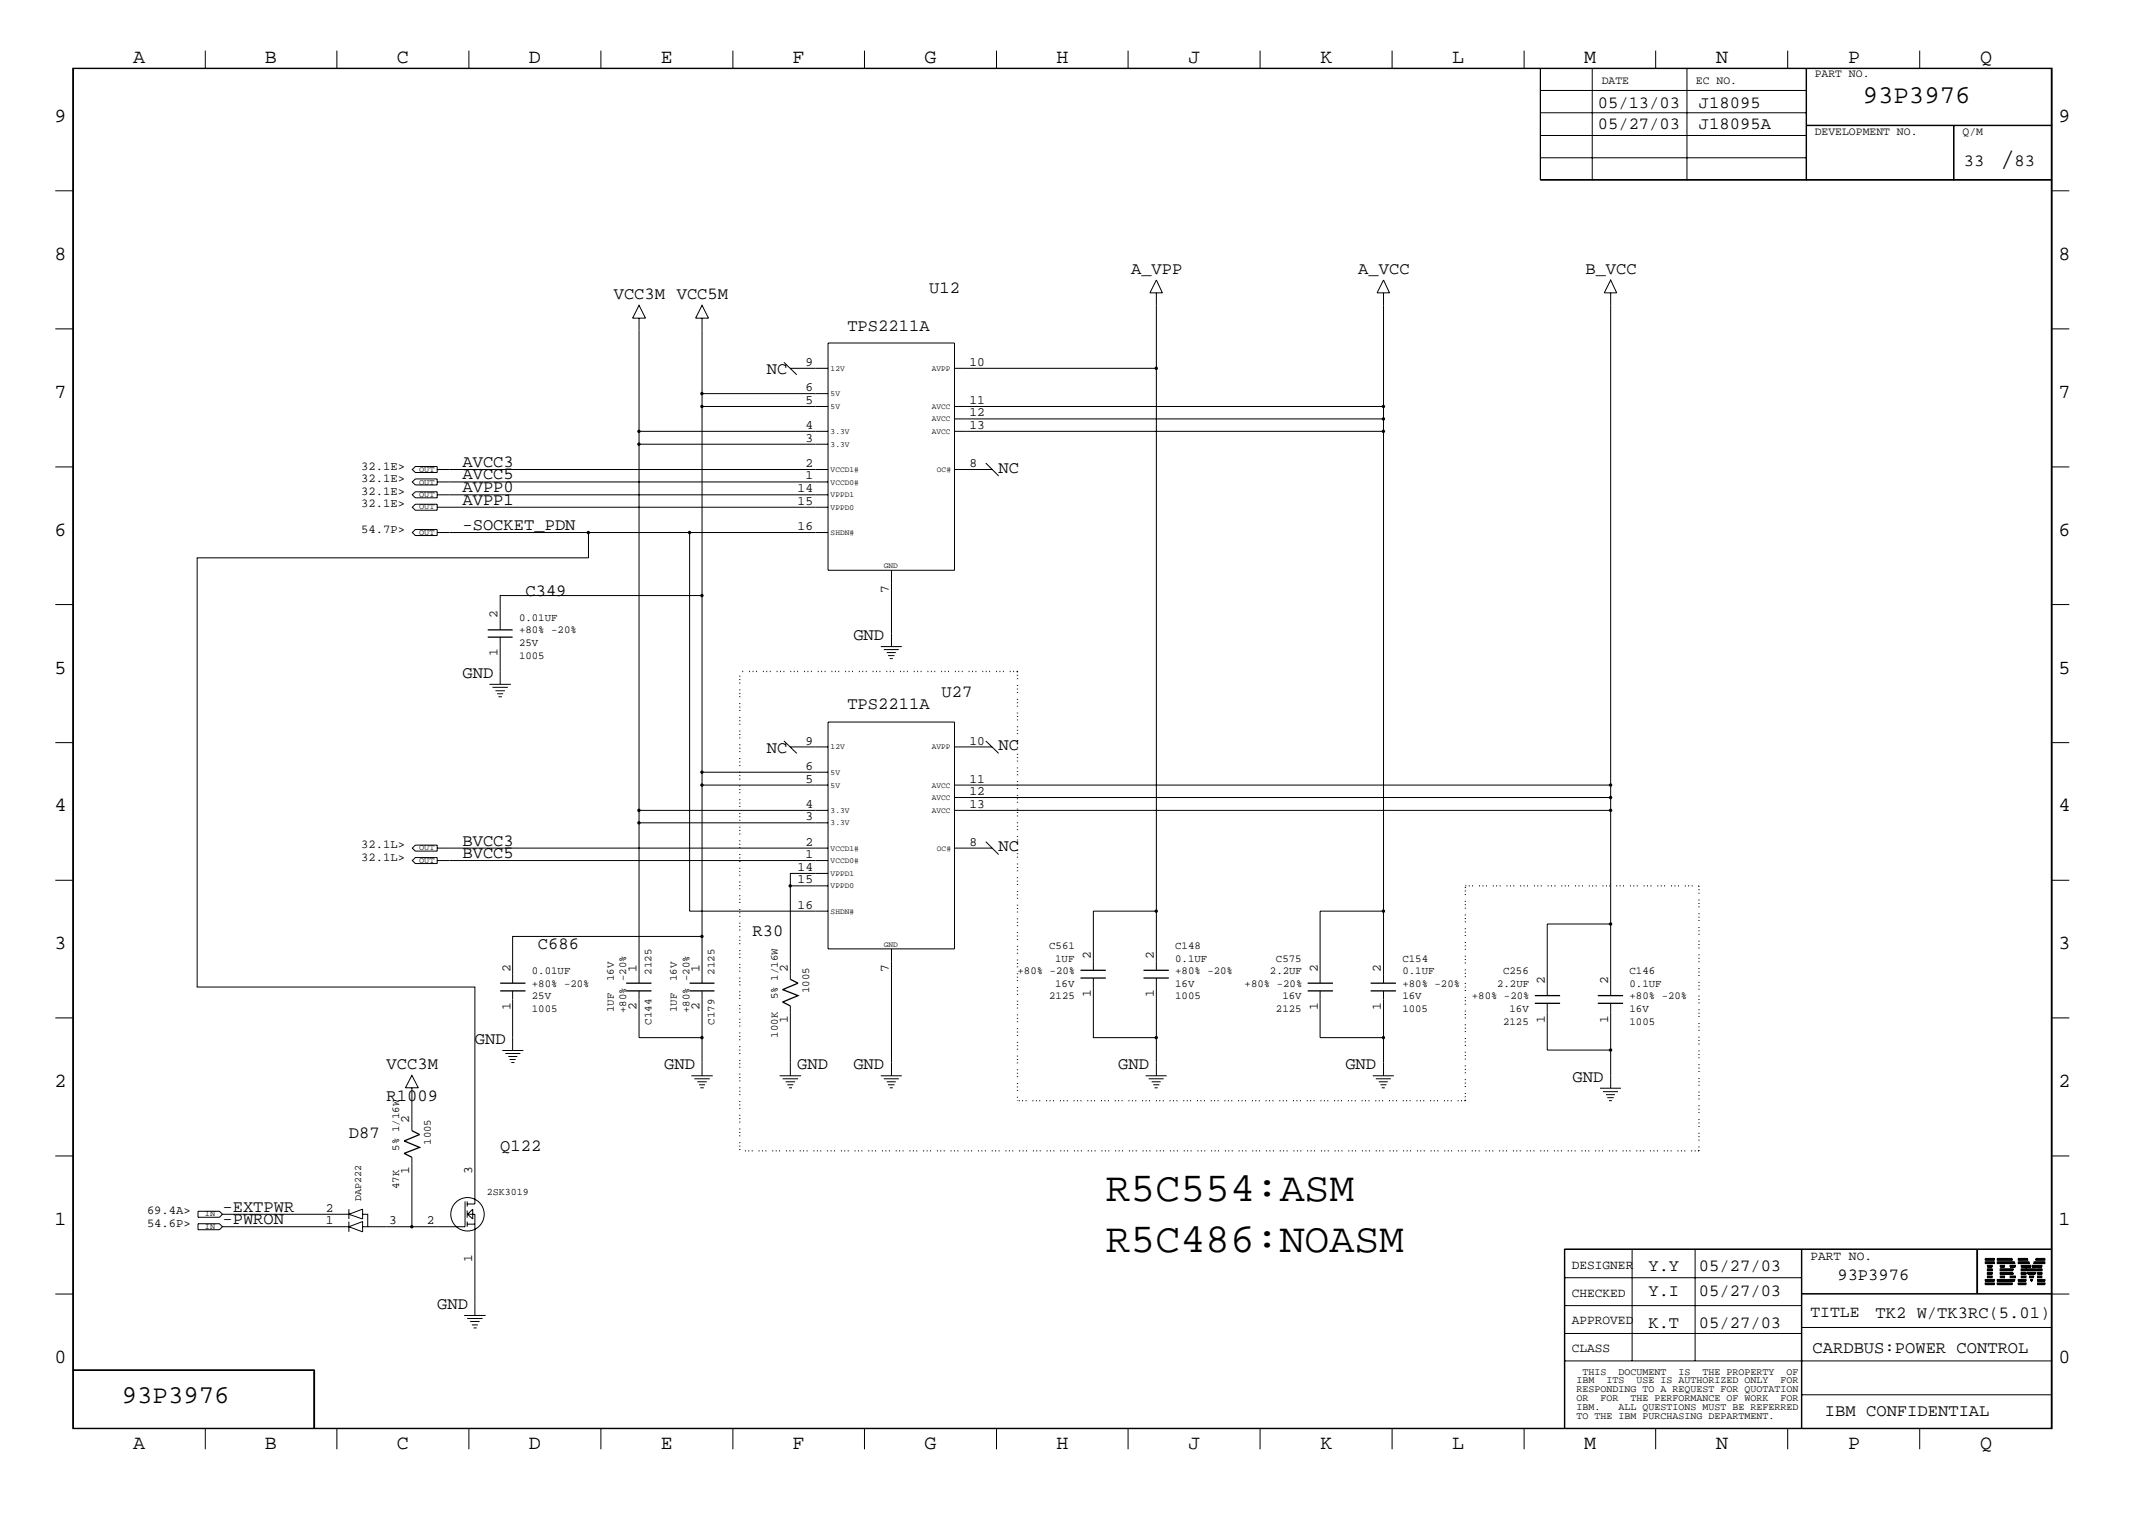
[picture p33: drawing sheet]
<svg xmlns="http://www.w3.org/2000/svg" width="423mm" height="299mm" viewBox="0 0 423 299" stroke-linecap="round" stroke-linejoin="round" font-family="sans-serif">
<defs><g id="words">
<g font-size="8.2">
<text x="218.4" y="237.2">R5C554:ASM</text>
<text x="218.4" y="247.2">R5C486:NOASM</text>
</g>
<text font-size="5.2" x="395.1" y="32.9">/</text>
<g font-size="5.1">
<text x="368" y="20.4">93P3976</text>
<text x="24" y="277.1">93P3976</text>
</g>
<g font-size="4">
<text x="26.3" y="12.4">A</text>
<text x="52.3" y="12.4">B</text>
<text x="78.4" y="12.4">C</text>
<text x="104.5" y="12.4">D</text>
<text x="130.6" y="12.4">E</text>
<text x="156.5" y="12.4">F</text>
<text x="182.6" y="12.4">G</text>
<text x="208.7" y="12.4">H</text>
<text x="234.8" y="12.4">J</text>
<text x="260.9" y="12.4">K</text>
<text x="286.9" y="12.4">L</text>
<text x="312.9" y="12.4">M</text>
<text x="339" y="12.4">N</text>
<text x="365.1" y="12.4">P</text>
<text x="391.2" y="12.4">Q</text>
<text x="10.8" y="24.1">9</text>
<text x="406.7" y="24.1">9</text>
<text x="10.8" y="51.3">8</text>
<text x="406.7" y="51.3">8</text>
<text x="10.8" y="78.6">7</text>
<text x="406.7" y="78.6">7</text>
<text x="10.8" y="105.8">6</text>
<text x="406.7" y="105.8">6</text>
<text x="10.8" y="133">5</text>
<text x="406.7" y="133">5</text>
<text x="10.8" y="160.2">4</text>
<text x="406.7" y="160.2">4</text>
<text x="10.8" y="187.4">3</text>
<text x="406.7" y="187.4">3</text>
<text x="10.8" y="214.6">2</text>
<text x="406.7" y="214.6">2</text>
<text x="10.8" y="241.9">1</text>
<text x="406.7" y="241.9">1</text>
<text x="10.8" y="269.1">0</text>
<text x="406.7" y="269.1">0</text>
<text x="26.3" y="286.2">A</text>
<text x="52.3" y="286.2">B</text>
<text x="78.4" y="286.2">C</text>
<text x="104.5" y="286.2">D</text>
<text x="130.6" y="286.2">E</text>
<text x="156.5" y="286.2">F</text>
<text x="182.6" y="286.2">G</text>
<text x="208.7" y="286.2">H</text>
<text x="234.8" y="286.2">J</text>
<text x="260.9" y="286.2">K</text>
<text x="286.9" y="286.2">L</text>
<text x="312.9" y="286.2">M</text>
<text x="339" y="286.2">N</text>
<text x="365.1" y="286.2">P</text>
<text x="391.2" y="286.2">Q</text>
</g>
<g font-size="3.4">
<text x="315.6" y="21.4">05/13/03</text>
<text x="335.6" y="21.4">J18095</text>
<text x="315.6" y="25.4">05/27/03</text>
<text x="335.6" y="25.4">J18095A</text>
<text x="387.9" y="32.9">33</text>
<text x="397.9" y="32.9">83</text>
<text x="121.2" y="59">VCC3M VCC5M</text>
<text x="183.6" y="57.8">U12</text>
<text x="223.4" y="54.1">A_VPP</text>
<text x="268.3" y="54.1">A_VCC</text>
<text x="313.2" y="54.1">B_VCC</text>
<text x="167.4" y="65.3">TPS2211A</text>
<text x="151.5" y="73.9">NC</text>
<text x="91.4" y="92.2">AVCC3</text>
<text x="91.4" y="94.7">AVCC5</text>
<text x="197.3" y="93.3">NC</text>
<text x="91.4" y="99.7">AVPP1</text>
<text x="91.4" y="97.2">AVPP0</text>
<text x="91.4" y="104.6">-SOCKET_PDN</text>
<text x="103.8" y="117.6">C349</text>
<text x="168.6" y="126.3">GND</text>
<text x="91.4" y="133.9">GND</text>
<text x="186" y="137.6">U27</text>
<text x="167.4" y="140">TPS2211A</text>
<text x="151.5" y="148.8">NC</text>
<text x="197.3" y="148.1">NC</text>
<text x="91.4" y="167">BVCC3</text>
<text x="91.4" y="169.4">BVCC5</text>
<text x="197.3" y="168.1">NC</text>
<text x="148.7" y="184.9">R30</text>
<text x="106.3" y="187.4">C686</text>
<text x="93.8" y="206.1">GND</text>
<text x="76.4" y="211.1">VCC3M</text>
<text x="131.2" y="211.1">GND</text>
<text x="157.5" y="211.1">GND</text>
<text x="168.6" y="211.1">GND</text>
<text x="220.9" y="211.1">GND</text>
<text x="265.8" y="211.1">GND</text>
<text x="310.6" y="213.6">GND</text>
<text x="76.4" y="217.3">R1009</text>
<text x="68.9" y="224.8">D87</text>
<text x="98.8" y="227.2">Q122</text>
<text x="43.9" y="239.3">-EXTPWR</text>
<text x="43.9" y="241.7">-PWRON</text>
<text x="325.6" y="251">Y.Y</text>
<text x="335.6" y="251">05/27/03</text>
<text x="325.6" y="255.9">Y.I</text>
<text x="335.6" y="255.9">05/27/03</text>
<text x="363" y="252.7">93P3976</text>
<text x="86.4" y="258.4">GND</text>
<text x="325.6" y="262.2">K.T</text>
<text x="335.6" y="262.2">05/27/03</text>
<text x="370.5" y="260.2">TK2 W/TK3RC(5.01)</text>
<text x="358.1" y="267.1">CARDBUS:POWER CONTROL</text>
<text x="360.5" y="279.7">IBM CONFIDENTIAL</text>
</g>
<text font-size="3.2" x="357.6" y="260">TITLE</text>
<g font-size="2.5">
<text x="159.1" y="77.2">6</text>
<text x="159.1" y="72.2">9</text>
<text x="191.5" y="72.2">10</text>
<text x="159.1" y="79.8">5</text>
<text x="191.5" y="79.8">11</text>
<text x="191.5" y="82.2">12</text>
<text x="159.1" y="87.2">3</text>
<text x="159.1" y="84.8">4</text>
<text x="191.5" y="84.8">13</text>
<text x="159.1" y="94.7">1</text>
<text x="159.1" y="92.2">2</text>
<text x="191.5" y="92.2">8</text>
<text x="157.6" y="97.2">14</text>
<text x="157.6" y="99.7">15</text>
<text x="157.6" y="104.6">16</text>
<text x="175.6" y="117.2" transform="rotate(-90 175.6 117.2)">7</text>
<text x="98.3" y="122.1" transform="rotate(-90 98.3 122.1)">2</text>
<text x="98.3" y="129.6" transform="rotate(-90 98.3 129.6)">1</text>
<text x="159.1" y="147.1">9</text>
<text x="191.5" y="147.1">10</text>
<text x="159.1" y="154.5">5</text>
<text x="159.1" y="152">6</text>
<text x="191.5" y="154.5">11</text>
<text x="159.1" y="162">3</text>
<text x="159.1" y="159.5">4</text>
<text x="191.5" y="157">12</text>
<text x="191.5" y="159.5">13</text>
<text x="159.1" y="167">2</text>
<text x="191.5" y="167">8</text>
<text x="157.6" y="172">14</text>
<text x="159.1" y="169.4">1</text>
<text x="157.6" y="174.4">15</text>
<text x="157.6" y="179.4">16</text>
<text x="100.8" y="191.9" transform="rotate(-90 100.8 191.9)">2</text>
<text x="125.7" y="191.9" transform="rotate(-90 125.7 191.9)">1</text>
<text x="138.2" y="191.9" transform="rotate(-90 138.2 191.9)">1</text>
<text x="155.6" y="191.9" transform="rotate(-90 155.6 191.9)">2</text>
<text x="175.6" y="191.9" transform="rotate(-90 175.6 191.9)">7</text>
<text x="215.5" y="189.4" transform="rotate(-90 215.5 189.4)">2</text>
<text x="227.9" y="189.4" transform="rotate(-90 227.9 189.4)">2</text>
<text x="260.3" y="191.9" transform="rotate(-90 260.3 191.9)">2</text>
<text x="272.8" y="191.9" transform="rotate(-90 272.8 191.9)">2</text>
<text x="215.5" y="196.9" transform="rotate(-90 215.5 196.9)">1</text>
<text x="227.9" y="196.9" transform="rotate(-90 227.9 196.9)">1</text>
<text x="305.1" y="194.4" transform="rotate(-90 305.1 194.4)">2</text>
<text x="317.7" y="194.4" transform="rotate(-90 317.7 194.4)">2</text>
<text x="100.8" y="199.4" transform="rotate(-90 100.8 199.4)">1</text>
<text x="125.7" y="199.4" transform="rotate(-90 125.7 199.4)">2</text>
<text x="138.2" y="199.4" transform="rotate(-90 138.2 199.4)">2</text>
<text x="155.6" y="201.9" transform="rotate(-90 155.6 201.9)">1</text>
<text x="260.3" y="199.4" transform="rotate(-90 260.3 199.4)">1</text>
<text x="272.8" y="199.4" transform="rotate(-90 272.8 199.4)">1</text>
<text x="305.1" y="201.9" transform="rotate(-90 305.1 201.9)">1</text>
<text x="317.7" y="201.9" transform="rotate(-90 317.7 201.9)">1</text>
<text x="80.9" y="221.8" transform="rotate(-90 80.9 221.8)">2</text>
<text x="80.9" y="231.8" transform="rotate(-90 80.9 231.8)">1</text>
<text x="93.3" y="231.7" transform="rotate(-90 93.3 231.7)">3</text>
<text x="64.3" y="239.3">2</text>
<text x="64.3" y="241.7">1</text>
<text x="76.9" y="241.7">3</text>
<text x="84.3" y="241.7">2</text>
<text x="93.3" y="249.3" transform="rotate(-90 93.3 249.3)">1</text>
<text x="310.5" y="250.5">DESIGNER</text>
<text x="357.6" y="248.8">PART NO.</text>
<text x="310.5" y="256">CHECKED</text>
<text x="310.5" y="261.5">APPROVED</text>
<text x="310.5" y="267">CLASS</text>
</g>
<g font-size="2.4">
<text x="71.4" y="92.7">32.1E&gt;</text>
<text x="71.4" y="95.2">32.1E&gt;</text>
<text x="71.4" y="100.2">32.1E&gt;</text>
<text x="71.4" y="97.7">32.1E&gt;</text>
<text x="71.4" y="105.2">54.7P&gt;</text>
<text x="71.4" y="167.5">32.1L&gt;</text>
<text x="71.4" y="169.9">32.1L&gt;</text>
<text x="29" y="239.8">69.4A&gt;</text>
<text x="29" y="242.2">54.6P&gt;</text>
</g>
<g font-size="2.3">
<text x="316.4" y="16.7">DATE</text>
<text x="335" y="16.7">EC NO.</text>
<text x="358.5" y="15.2">PART NO.</text>
<text x="358.5" y="26.6">DEVELOPMENT NO.</text>
<text x="387.7" y="26.6">Q/M</text>
</g>
<g font-size="2.1">
<text x="102.5" y="125.1">+80% -20%</text>
<text x="102.5" y="122.6">0.01UF</text>
<text x="102.5" y="127.6">25V</text>
<text x="102.5" y="130">1005</text>
<text x="207.3" y="187.4">C561</text>
<text x="208.4" y="189.9">1UF</text>
<text x="232.2" y="189.9">0.1UF</text>
<text x="232.2" y="187.4">C148</text>
<text x="252.1" y="189.9">C575</text>
<text x="277" y="189.9">C154</text>
<text x="105.1" y="197.4">25V</text>
<text x="105.1" y="194.9">+80% -20%</text>
<text x="105.1" y="192.4">0.01UF</text>
<text x="121.2" y="193.7" transform="rotate(-90 121.2 193.7)">16V</text>
<text x="128.7" y="192.4" transform="rotate(-90 128.7 192.4)">2125</text>
<text x="133.7" y="193.7" transform="rotate(-90 133.7 193.7)">16V</text>
<text x="141.1" y="192.4" transform="rotate(-90 141.1 192.4)">2125</text>
<text x="153.7" y="197.4" transform="rotate(-90 153.7 197.4)">5% 1/16W</text>
<text x="159.9" y="196.1" transform="rotate(-90 159.9 196.1)">1005</text>
<text x="201" y="192.4">+80% -20%</text>
<text x="207.3" y="197.4">2125</text>
<text x="208.4" y="194.9">16V</text>
<text x="232.2" y="197.4">1005</text>
<text x="232.2" y="194.9">16V</text>
<text x="232.2" y="192.4">+80% -20%</text>
<text x="245.9" y="194.9">+80% -20%</text>
<text x="250.9" y="192.4">2.2UF</text>
<text x="253.3" y="197.4">16V</text>
<text x="277" y="197.4">16V</text>
<text x="277" y="194.9">+80% -20%</text>
<text x="277" y="192.4">0.1UF</text>
<text x="290.7" y="197.4">+80% -20%</text>
<text x="295.7" y="194.9">2.2UF</text>
<text x="296.9" y="192.4">C256</text>
<text x="321.9" y="197.4">+80% -20%</text>
<text x="321.9" y="194.9">0.1UF</text>
<text x="321.9" y="192.4">C146</text>
<text x="105.1" y="199.9">1005</text>
<text x="121.2" y="199.9" transform="rotate(-90 121.2 199.9)">1UF</text>
<text x="123.7" y="200.1" transform="rotate(-90 123.7 200.1)">+80% -20%</text>
<text x="128.7" y="202.4" transform="rotate(-90 128.7 202.4)">C144</text>
<text x="133.7" y="199.9" transform="rotate(-90 133.7 199.9)">1UF</text>
<text x="136.2" y="200.1" transform="rotate(-90 136.2 200.1)">+80% -20%</text>
<text x="141.1" y="202.4" transform="rotate(-90 141.1 202.4)">C179</text>
<text x="252.1" y="199.9">2125</text>
<text x="277" y="199.9">1005</text>
<text x="296.9" y="202.4">2125</text>
<text x="298.2" y="199.9">16V</text>
<text x="321.9" y="202.4">1005</text>
<text x="321.9" y="199.9">16V</text>
<text x="153.7" y="204.9" transform="rotate(-90 153.7 204.9)">100K</text>
<text x="78.8" y="227.2" transform="rotate(-90 78.8 227.2)">5% 1/16W</text>
<text x="85.1" y="226.1" transform="rotate(-90 85.1 226.1)">1005</text>
<text x="78.8" y="234.8" transform="rotate(-90 78.8 234.8)">47K</text>
</g>
<g font-size="2">
<text x="71.4" y="237.2" transform="rotate(-90 71.4 237.2)">DAP222</text>
<text x="96.2" y="236">2SK3019</text>
<text x="311.4" y="273.1">IBM</text>
<text x="311.4" y="274.9">RESPONDING TO A REQUEST FOR QUOTATION</text>
<text x="312.6" y="271.4">THIS</text>
<text x="317.3" y="273.1">ITS</text>
<text x="319.7" y="271.4">DOCUMENT</text>
<text x="323.3" y="273.1">USE IS AUTHORIZED ONLY</text>
<text x="331.6" y="271.4">IS</text>
<text x="336.3" y="271.4">THE PROPERTY</text>
<text x="351.7" y="273.1">FOR</text>
<text x="352.9" y="271.4">OF</text>
<text x="311.4" y="276.7">OR</text>
<text x="311.4" y="278.5">IBM.</text>
<text x="311.4" y="280.2">TO THE IBM PURCHASING DEPARTMENT.</text>
<text x="316.1" y="276.7">FOR</text>
<text x="319.7" y="278.5">ALL QUESTIONS MUST BE REFERRED</text>
<text x="322.1" y="276.7">THE PERFORMANCE OF WORK</text>
<text x="351.7" y="276.7">FOR</text>
</g>
<g font-size="1.7">
<text x="82.8" y="95.7">OUT</text>
<text x="82.8" y="93.1">OUT</text>
<text x="82.8" y="98.1">OUT</text>
<text x="82.8" y="100.6">OUT</text>
<text x="82.8" y="105.6">OUT</text>
<text x="82.8" y="167.9">OUT</text>
<text x="82.8" y="170.4">OUT</text>
<text x="40.5" y="240.1">IN</text>
<text x="40.5" y="242.7">IN</text>
</g>
<g font-size="1.6">
<text x="164.1" y="73.2">12V</text>
<text x="184.1" y="73.2">AVPP</text>
<text x="164.1" y="78.2">5V</text>
<text x="164.1" y="80.7">5V</text>
<text x="184.1" y="80.7">AVCC</text>
<text x="184.1" y="83.2">AVCC</text>
<text x="164.1" y="85.7">3.3V</text>
<text x="164.1" y="88.2">3.3V</text>
<text x="184.1" y="85.7">AVCC</text>
<text x="164.1" y="93.2">VCCD1#</text>
<text x="164.1" y="95.7">VCCD0#</text>
<text x="185.1" y="93.2">OC#</text>
<text x="164.1" y="98.2">VPPD1</text>
<text x="164.1" y="100.7">VPPD0</text>
<text x="164.1" y="105.7">SHDN#</text>
<text x="174.6" y="112.1">GND</text>
<text x="164.1" y="148">12V</text>
<text x="184.1" y="148">AVPP</text>
<text x="164.1" y="153">5V</text>
<text x="164.1" y="155.5">5V</text>
<text x="184.1" y="155.5">AVCC</text>
<text x="164.1" y="160.5">3.3V</text>
<text x="184.1" y="158">AVCC</text>
<text x="184.1" y="160.5">AVCC</text>
<text x="164.1" y="163">3.3V</text>
<text x="164.1" y="168">VCCD1#</text>
<text x="185.1" y="168">OC#</text>
<text x="164.1" y="170.4">VCCD0#</text>
<text x="164.1" y="173">VPPD1</text>
<text x="164.1" y="175.4">VPPD0</text>
<text x="164.1" y="180.4">SHDN#</text>
<text x="174.6" y="186.9">GND</text>
</g>
</g></defs>
<g fill="none" stroke="#000" stroke-width=".2">
<path d="M14.4 13.5h391v268.6h-391zM14.5 13.5h390.7v268.5h-390.7zM40.6 10v3.5M66.5 10v3.5M92.6 10v3.5M118.7 10v3.5M144.8 10v3.5M170.8 10v3.5M196.8 10v3.5M222.8 10v3.5M248.9 10v3.5M275 10v3.5"/>
<path d="M301.1 10v3.5M304.3 13.5v22.1h101.1M304.3 17.9h52.5M314.5 13.5v22.1M327.1 10v3.5M333.2 13.5v22.1M353.1 10v3.5M356.8 13.5v22.1M356.9 13.5v22.1M379.2 10v3.5M10.9 37.7h3.5M304.3 35.5h101.1"/>
<path d="M304.3 31.2h52.5M304.3 26.8h52.5M304.3 22.3h52.5M356.8 24.8h48.6M356.8 24.7h48.6M385.9 24.8v10.8M386 24.8v10.8M405.4 37.7h3.4M228.4 57.8v122.1M228.4 55.3l1.2 2.5h-2.4zM273.3 57.8v24.9M273.3 55.3l1.2 2.5h-2.5z"/>
<path d="M318.2 55.3l1.2 2.5h-2.5zM318.2 57.8v99.7M10.9 64.9h3.5M126.2 60.3l1.3 2.5h-2.5zM126.2 62.8v131.3M138.7 60.3l1.3 2.5h-2.6zM138.7 62.8v17.5M138.7 77.7h24.9M154.9 71.5l2.5 2.5M156.1 72.7h7.5M163.6 67.7h25v44.9h-25zM188.6 72.7h39.8"/>
<path d="M405.4 64.9h3.4M10.9 92.2h3.5M81.4 92.7l.6-.6h4.4v1.2h-4.4zM81.4 97.7l.6-.6h4.4v1.2h-4.4zM82 94.6h4.4v1.2h-4.4l-.6-.6zM82 99.6h4.4v1.2h-4.4l-.6-.6zM86.4 92.7h77.2M86.4 95.2h77.2M86.4 97.7h77.2M126.2 85.2h37.4M126.2 87.7h37.4M163.6 80.3h-24.9v37.3"/>
<path d="M188.6 85.2h84.7v94.7M188.6 82.7h84.7v2.5M188.6 80.3h84.7M188.6 92.7h7.4M194.7 91.4l2.6 2.6M405.4 92.2h3.4M10.9 119.4h3.5M81.4 105.2l.6-.6h4.4v1.1h-4.4zM86.4 100.2h77.2M86.4 105.2h77.2M116.2 105.2v5h-77.3v84.7h54.9v42.8h-1.5M136.2 105.2v74.7h27.4"/>
<path d="M176.1 112.6v15M405.4 119.4h3.4M96.7 135.1h4.2M97.3 135.7h3M97.9 136.4h1.8M98.2 137h1.2M98.5 137.6h.6M98.8 124.4v-6.8h39.9v34.9M98.8 125.8v9.2M174 127.7h4.1M174.6 128.3h2.9M175.2 128.9h1.8"/>
<path d="M175.4 129.5h1.3M175.8 130h.6M10.9 146.6h3.5M138.7 155v39.1M138.7 155h24.9M154.9 146.3l2.5 2.5M156.1 147.5h7.5M163.6 152.5h-24.9v2.5M163.6 142.6h25v44.8h-25zM188.6 157.5h129.6v2.5M188.6 147.5h7.4M188.6 155h129.6"/>
<path d="M194.7 146.3l2.6 2.5M405.4 146.6h3.4M10.9 173.8h3.5M81.4 167.5l.6-.6h4.4v1.2h-4.4zM81.4 169.9l.6-.6h4.4v1.2h-4.4zM86.4 167.5h77.2M86.4 169.9h77.2M126.2 160h37.4M126.2 162.5h37.4M156.1 174.9h7.5M163.6 172.5h-7.5v20.9M188.6 160h129.6v22.5"/>
<path d="M188.6 167.5h7.4M194.7 166.2l2.6 2.5M273.3 179.9v14.2M273.3 179.9h-12.5v14.2M405.4 173.8h3.4M101.3 195.7v11.6M126.2 195.7v9.2h12.5v7.4M138.7 195.7v9.2M138.7 184.9h-37.4v9.2M156.1 198.6v13.7M176.1 187.4v24.9M216 193.1v11.8h12.4v7.4"/>
<path d="M216 191.6v-11.7h12.4v11.7M228.4 193.1v11.8M260.8 195.7v9.2h12.5v7.4M273.3 195.7v9.2M305.6 196.6v-14.1h12.6v14.1M305.6 198.1v9.2h12.6M318.2 198.1v16.7M10.9 201h3.5M81.4 212.3l1.2 2.5h-2.5zM81.4 214.8v8.5M99.2 207.4h4.2M99.8 208h3"/>
<path d="M100.4 208.6h1.8M100.7 209.2h1.2M101 209.8h.6M136.6 212.4h4.2M137.2 213h3M137.8 213.6h1.8M138.1 214.2h1.2M138.3 214.8h.7M154 212.4h4.2M154.6 213h3M155.2 213.6h1.9M155.5 214.2h1.2"/>
<path d="M155.9 214.8h.6M174 212.4h4.1M174.6 213h2.9M175.2 213.6h1.8M175.4 214.2h1.3M175.8 214.8h.6M226.3 212.4h4.2M226.9 213h3M227.5 213.6h1.8M227.8 214.2h1.2M228.1 214.8h.6M271.2 212.4h4.1"/>
<path d="M271.8 213h2.9M272.4 213.6h1.8M272.7 214.2h1.2M273 214.8h.6M316.1 214.9h4.1M316.7 215.6h2.9M317.2 216.2h1.8M317.5 216.7h1.3M317.8 217.3h.6M405.4 201h3.4M10.9 228.3h3.5M39.1 239.2h4.2l.6 .6-.6 .6h-4.2z"/>
<path d="M43.9 239.8h25M68.9 238.8v1.9M68.9 239.8l2.7-1v1.9zM71.6 239.8h1v2.4M81.4 228.5v13.7M91.9 237.2v5h-20.3M92.3 237.2v1.1M92.3 239v1.5M92.4 239.8h1.4v19.9M93.4 238.8v1.9l-1-.9zM405.4 228.3h3.4M10.9 255.5h3.5"/>
<path d="M39.1 241.6h4.2l.6 .6-.6 .6h-4.2zM43.9 242.2h25M68.9 241.2v2M68.9 242.2l2.7-1v2zM91.7 259.8h4.2M92.3 241.2v1M92.3 241.7h1.5M309 246.7h96.4M309 257.8h46.9M309 252.3h46.9M309.1 246.6v35.4M322.4 246.6v22.1"/>
<path d="M334.9 246.6v22.1M355.9 246.6v35.4M355.9 255.4h49.5M355.9 255.5h52.9M390.5 246.6v8.9M390.7 246.6v8.9M392.2 253.5l1.8 .1zM392.2 253.3h1.8v.2h-1.8zM392.2 252.8l1.8 .1zM392.2 252.6l1.8 .1zM392.2 249.4l1.8 .1zM392.2 249.2l1.8 .1z"/>
<path d="M392.2 248.8h1.8zM392.2 248.6l1.8 .1zM392.2 253.7h1.8h-1.8M392.2 253h1.8h-1.8M392.2 249.3h1.8h-1.8M392.2 248.5h1.8h-1.8M392.6 252.2l.9 .1zM392.6 252l.9 .1zM392.6 251.5l.9 .1zM392.6 251.4l.9 .1zM392.6 251.3l.9 .1zM392.6 250.9l.9 .1z"/>
<path d="M392.6 250.7l.9 .1zM392.6 250.5h.9v.2h-.9zM392.6 250l.9 .1zM392.6 249.9h.9zM392.6 252.1h.9h-.9M392.6 250.2h.9h-.9M394.5 253.5l3 .1zM394.5 253.3h3v.2h-3zM394.5 248.8h3zM394.5 248.6l3 .1zM394.5 252.8l3.4 .1zM394.5 252.6l3.5 .1z"/>
<path d="M394.5 249.4l3.5 .1zM394.5 249.2l3.4 .1zM394.5 253.7h2.9h-2.9M394.5 248.5h2.9h-2.9M394.5 253h3.4h-3.4M394.5 249.3h3.4h-3.4M395.1 251.5l2.6 .1zM395.1 251.4l2.6 .1zM395.1 251.3l2.4 .1zM395.1 250.9l2.4 .1zM395.1 250.7l2.6 .1zM395.1 250.5h2.6v.2h-2.6z"/>
<path d="M395.1 252.2l.9 .1zM395.1 252l.9 .1zM395.1 250l.9 .1zM395.1 249.9h.9zM395.1 252.1h.9h-.9M395.1 250.2h.9h-.9M397.1 252.2l1 .1zM397.1 252l1 .1zM397.1 250l1 .1zM397.1 249.9h1zM397.1 252.1h1h-1M397.1 250.2h1h-1"/>
<path d="M398.7 253.5l1.5 .1zM398.7 253.3h1.5v.2h-1.5zM398.7 252.8l1.5 .1zM398.7 252.6l1.5 .1zM398.7 249.4l2.2 .1zM398.7 249.2l2.1 .1zM398.7 248.8h1.9zM398.7 248.6l1.8 .1zM398.7 253.7h1.5h-1.5M398.7 253h1.5h-1.5M398.7 249.3h2.1h-2.1M398.7 248.5h1.8h-1.8"/>
<path d="M399.3 252.2l.9 .1zM399.3 252l.9 .1zM399.3 251.5l.9 .1zM399.3 251.4l.9 .1zM399.3 251.3l.9 .1zM399.3 250.9l.9 .1zM399.3 250.7l.9 .1zM399.3 250.5h.9v.2h-.9zM399.3 250l1.9 .1zM399.3 249.9h1.9zM399.3 252.1h.9h-.9M399.3 250.2h1.9h-1.9"/>
<path d="M400.3 250.5h2v.2h-2zM400.4 250.7l1.9 .1zM400.5 250.9l1.8 .1zM400.6 251.4l1.5 .1zM400.6 251.3l1.6 .1zM400.6 251.5l1.4 .1zM400.9 252l.8 .1zM400.9 252.1h.8h-.8M401 252.2l.7 .1zM401.2 252.8l.3 .1zM401.2 252.6l.3 .1zM401.2 253h.2h-.2"/>
<path d="M401.4 250.2h2h-2M401.5 250l1.9 .1zM401.5 249.9h1.9zM401.7 249.4l2.2 .1zM401.8 249.2l2.1 .1zM401.8 249.3h2.1h-2.1M402.2 248.8h1.7zM402.2 248.6l1.7 .1zM402.3 248.5h1.6h-1.6M402.5 253.5l1.4 .1zM402.5 253.3h1.4v.2h-1.4zM402.5 252.8l1.4 .1z"/>
<path d="M402.5 252.6l1.4 .1zM402.5 252.2l.9 .1zM402.5 252l.9 .1zM402.5 251.5l.9 .1zM402.5 251.4l.9 .1zM402.5 251.3l.9 .1zM402.5 250.9l.9 .1zM402.5 250.7l.9 .1zM402.5 250.5h.9v.2h-.9zM402.5 253.7h1.4h-1.4M402.5 253h1.4h-1.4M402.5 252.1h.9h-.9"/>
<path d="M405.4 246.6h-96.4v35.4M14.4 270.5h47.7v11.5M14.4 270.6h47.7M62 270.5v11.5M92.3 260.3h3M92.9 260.9h1.8M93.2 261.6h1.2M93.6 262.2h.5M309 268.7h96.4M309 263.3h46.9M355.9 275.4h49.5M355.9 262.1h49.5"/>
<path d="M40.6 282v4.2M66.5 282v4.2M92.6 282v4.2M118.7 282v4.2M144.8 282v4.2M170.8 282v4.2M196.8 282v4.2M222.8 282v4.2M248.9 282v4.2M275 282v4.2M301.1 282v4.2M327.1 282v4.2"/>
<path d="M353.1 282v4.2M379.2 282v4.2"/>
<circle cx="92.4" cy="239.8" r="3.3"/>
</g>
<g fill="none" stroke="#000" stroke-width=".25">
<path d="M96.4 125.8h4.9M96.4 124.4h4.9M98.8 195.7h5M98.8 194.1h5M123.7 195.7h5M123.7 194.1h5M136.2 195.7h4.9M136.2 194.1h4.9M156.1 193.4l1.5 .7-3 1.3 3 1.2-3 1.3 1.5 .7M213.4 193.1h5M213.4 191.6h5M225.9 193.1h5"/>
<path d="M225.9 191.6h5M258.3 195.7h5M258.3 194.1h5M270.8 195.7h5M270.8 194.1h5M303.2 198.1h5M303.2 196.6h5M315.6 198.1h5M315.6 196.6h5M81.4 223.3l1.5 .7-3.1 1.3 3.1 1.3-3.1 1.2 1.6 .7"/>
</g>
<path d="M201 132.6h-54.9M201 132.6v84.7M289.5 174.9h46.1M335.6 174.9v52.3M289.5 217.3v-42.4M289.5 217.3h-88.5M335.6 227.2h-189.5v-94.6" fill="none" stroke="#000" stroke-width=".25" stroke-dasharray=".2 .5 .2 .5 .2 1.2" stroke-linecap="butt"/>
<g fill="#000">
<circle cx="138.7" cy="77.7" r=".34"/>
<circle cx="228.4" cy="72.7" r=".34"/>
<circle cx="126.2" cy="85.2" r=".34"/>
<circle cx="126.2" cy="87.7" r=".34"/>
<circle cx="138.7" cy="80.3" r=".34"/>
<circle cx="273.3" cy="85.2" r=".34"/>
<circle cx="273.3" cy="80.3" r=".34"/>
<circle cx="273.3" cy="82.7" r=".34"/>
<circle cx="116.2" cy="105.2" r=".34"/>
<circle cx="136.2" cy="105.2" r=".34"/>
<circle cx="138.7" cy="117.6" r=".34"/>
<circle cx="138.7" cy="152.5" r=".34"/>
<circle cx="138.7" cy="155" r=".34"/>
<circle cx="318.2" cy="157.5" r=".34"/>
<circle cx="318.2" cy="155" r=".34"/>
<circle cx="126.2" cy="162.5" r=".34"/>
<circle cx="126.2" cy="160" r=".34"/>
<circle cx="156.1" cy="174.9" r=".34"/>
<circle cx="228.4" cy="179.9" r=".34"/>
<circle cx="273.3" cy="179.9" r=".34"/>
<circle cx="318.2" cy="160" r=".34"/>
<circle cx="138.7" cy="184.9" r=".34"/>
<circle cx="318.2" cy="182.5" r=".34"/>
<circle cx="138.7" cy="204.9" r=".34"/>
<circle cx="228.4" cy="204.9" r=".34"/>
<circle cx="273.3" cy="204.9" r=".34"/>
<circle cx="318.2" cy="207.3" r=".34"/>
<circle cx="81.3" cy="242.2" r=".34"/>
</g>
<use href="#words"/>
</svg>
